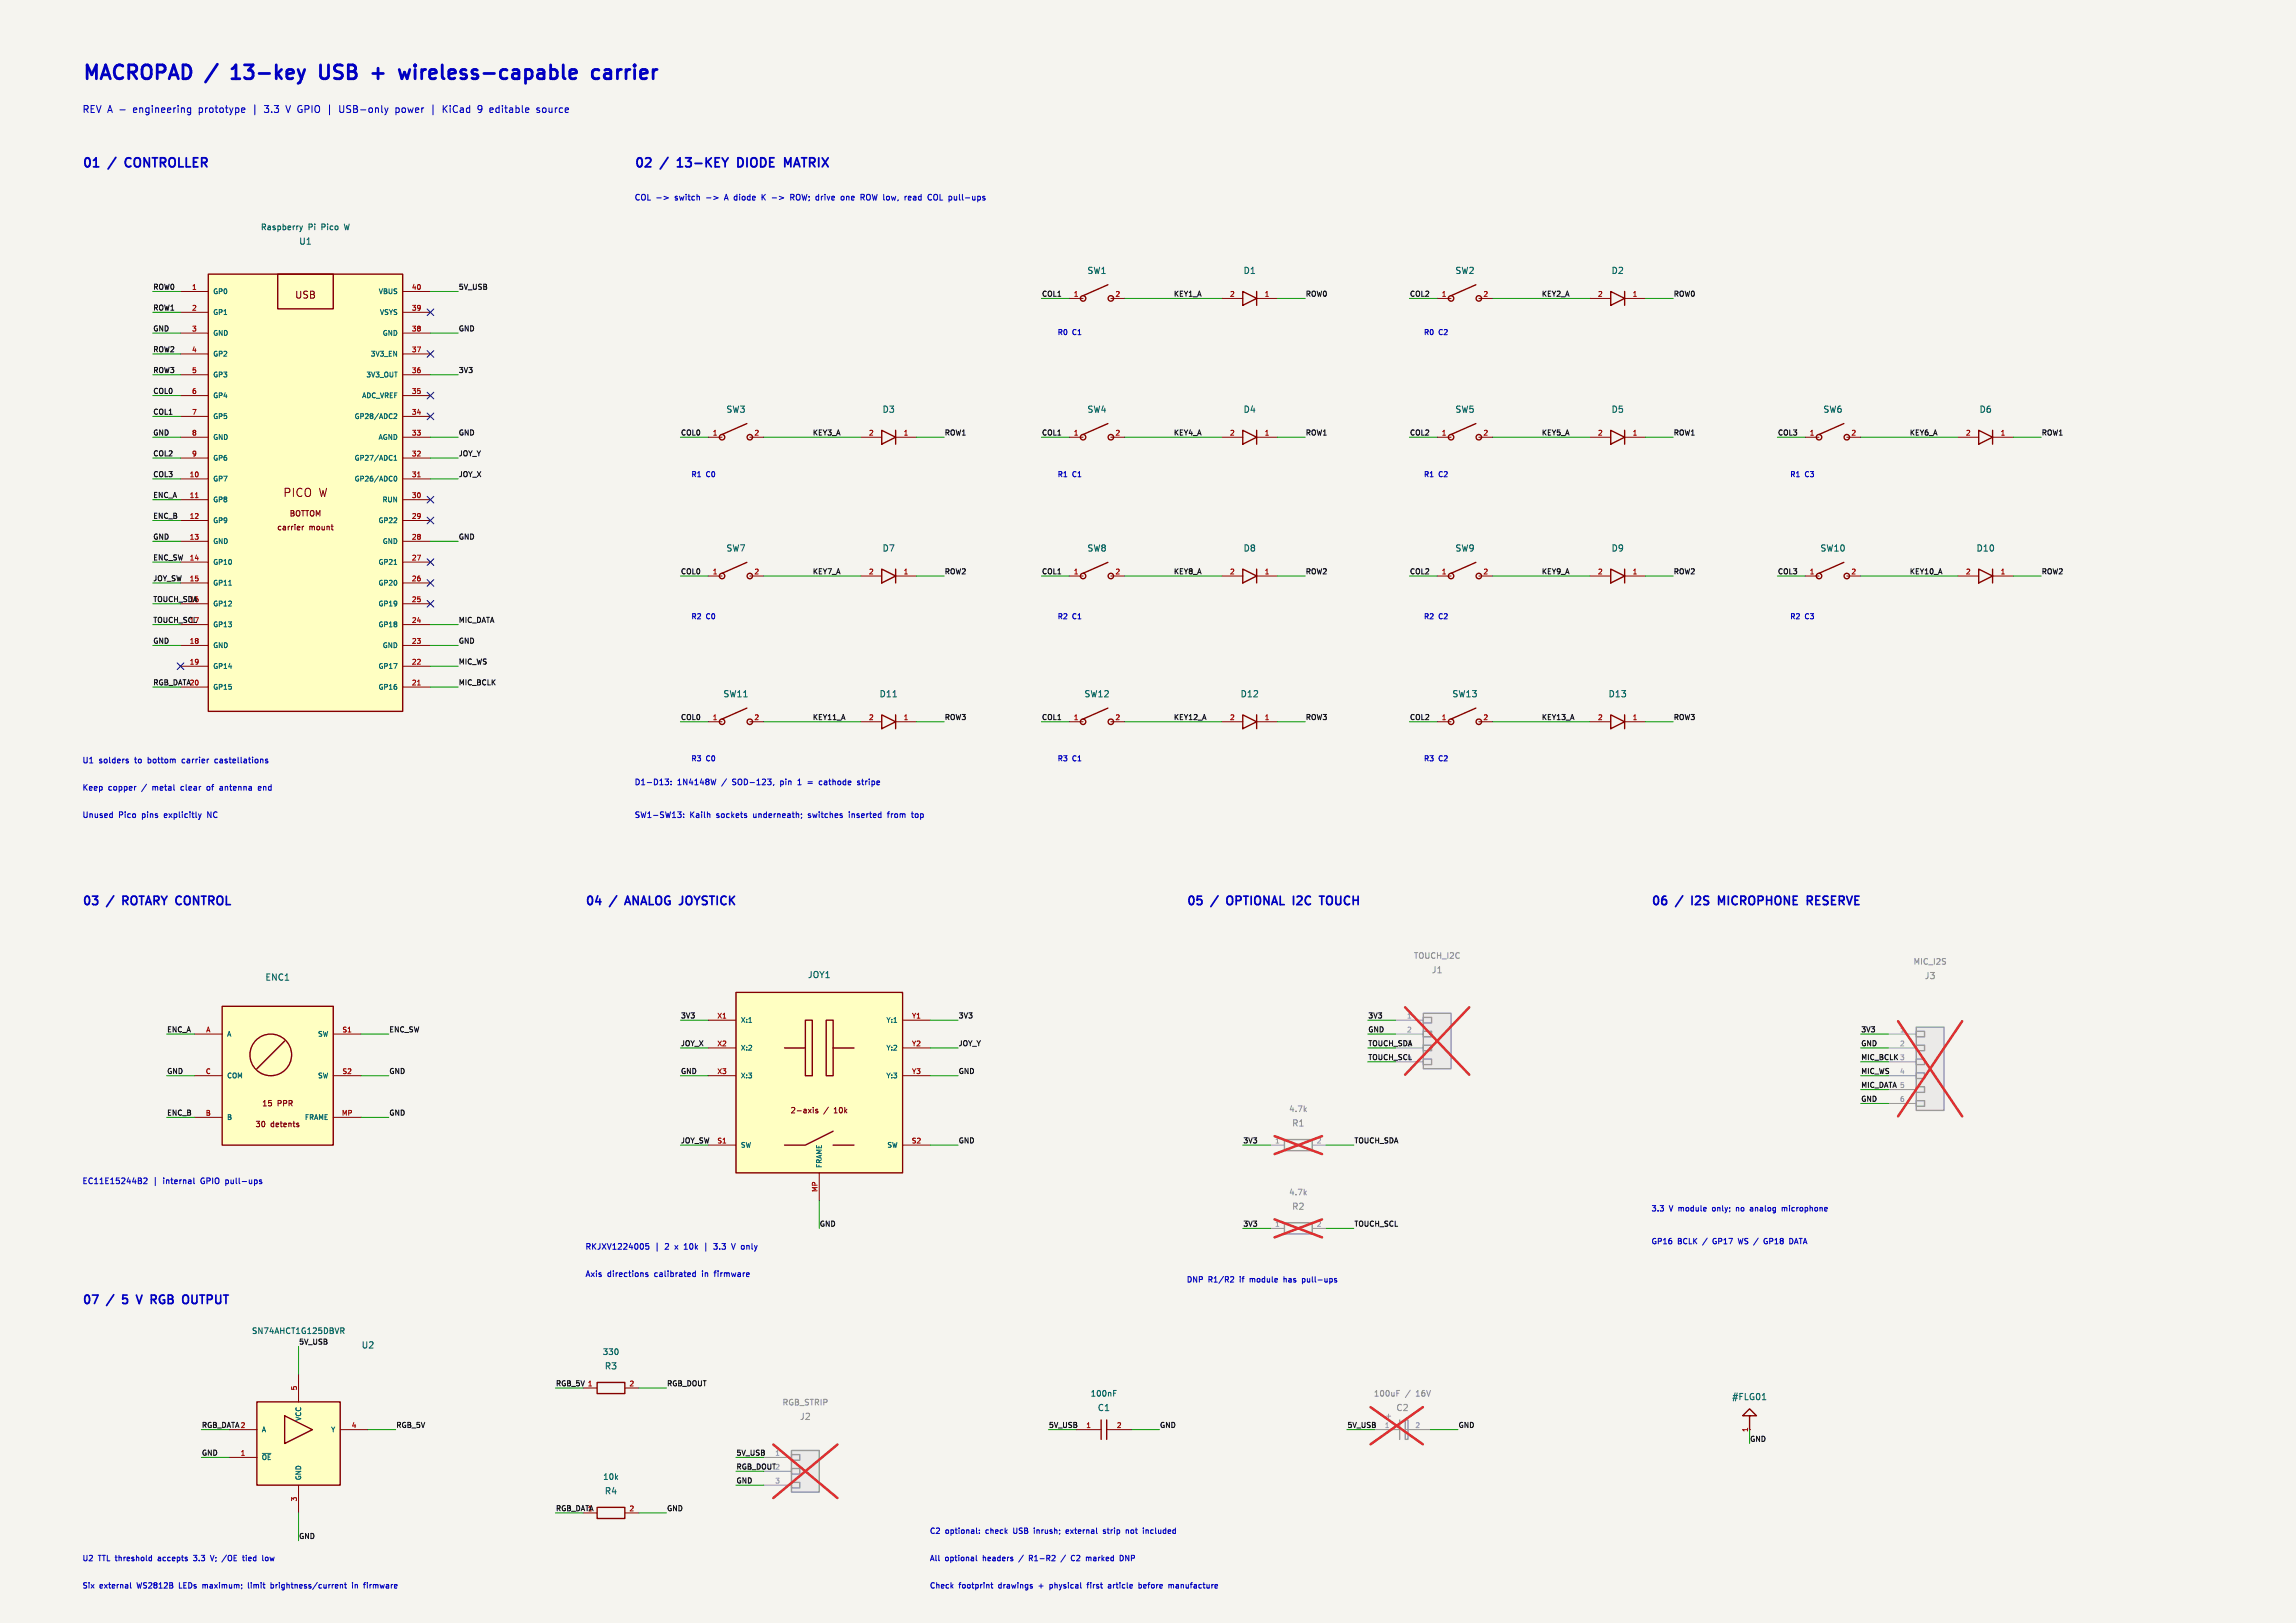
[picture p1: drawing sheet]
<svg xmlns="http://www.w3.org/2000/svg" width="420mm" height="297mm" viewBox="0 0 420 297" stroke-linecap="round" stroke-linejoin="round" font-family="sans-serif">
<defs><g id="words">
<g font-size="3.5" fill="#0000c2">
<text x="15" y="14.8">MACROPAD /</text>
<text x="43.6" y="14.8">13-key</text>
<text x="60.7" y="14.8">USB</text>
<text x="71.3" y="14.8">+</text>
<text x="77.4" y="14.8">wireless-capable</text>
<text x="113.6" y="14.8">carrier</text>
</g>
<g font-size="2.3" fill="#0000c2">
<text x="15" y="30.7">01</text>
<text x="20.1" y="30.7">/</text>
<text x="23.7" y="30.7">CONTROLLER</text>
<text x="116" y="30.7">02</text>
<text x="121.1" y="30.7">/</text>
<text x="124.7" y="30.7">13-KEY</text>
<text x="136.4" y="30.7">DIODE</text>
<text x="145.6" y="30.7">MATRIX</text>
</g>
<g font-size="2.2" fill="#0000c2">
<text x="15" y="165.8">03</text>
<text x="19.8" y="165.8">/</text>
<text x="23.2" y="165.8">ROTARY CONTROL</text>
<text x="107" y="165.8">04</text>
<text x="111.8" y="165.8">/</text>
<text x="115.2" y="165.8">ANALOG JOYSTICK</text>
<text x="217" y="165.8">05</text>
<text x="221.8" y="165.8">/</text>
<text x="225.2" y="165.8">OPTIONAL</text>
<text x="237.9" y="165.8">I2C</text>
<text x="243.5" y="165.8">TOUCH</text>
<text x="302" y="165.8">06</text>
<text x="306.8" y="165.8">/</text>
<text x="310.2" y="165.8">I2S</text>
<text x="315.7" y="165.8">MICROPHONE</text>
<text x="332.5" y="165.8">RESERVE</text>
<text x="15" y="238.7">07</text>
<text x="19.8" y="238.7">/</text>
<text x="23.2" y="238.7">5</text>
<text x="26.5" y="238.7">V</text>
<text x="29.6" y="238.7">RGB</text>
<text x="36" y="238.7">OUTPUT</text>
</g>
<g font-size="2.1" fill="#840000">
<text x="51.7" y="91.1">PICO</text>
<text x="58.3" y="91.1">W</text>
</g>
<g font-size="1.8" fill="#0000c2">
<text x="15" y="20.8">REV A -</text>
<text x="24.7" y="20.8">engineering</text>
<text x="36.9" y="20.8">prototype</text>
<text x="49.3" y="20.8">3.3</text>
<text x="53.5" y="20.8">V GPIO |</text>
<text x="63.8" y="20.8">USB-only</text>
<text x="74.3" y="20.8">power</text>
<text x="80.9" y="20.8">|</text>
<text x="83.3" y="20.8">KiCad</text>
<text x="89.9" y="20.8">9</text>
<text x="92.3" y="20.8">editable</text>
<text x="101.1" y="20.8">source</text>
</g>
<text font-size="1.8" fill="#840000" x="53.9" y="54.8">USB</text>
<g font-size="1.6" fill="#006464">
<text x="54.6" y="45">U1</text>
<text x="198.8" y="50.3">SW1</text>
<text x="227.4" y="50.3">D1</text>
<text x="266.1" y="50.3">SW2</text>
<text x="294.7" y="50.3">D2</text>
<text x="132.8" y="75.7">SW3</text>
<text x="161.3" y="75.7">D3</text>
<text x="198.8" y="75.7">SW4</text>
<text x="227.4" y="75.7">D4</text>
<text x="266.1" y="75.7">SW5</text>
<text x="294.7" y="75.7">D5</text>
<text x="333.4" y="75.7">SW6</text>
<text x="362" y="75.7">D6</text>
<text x="132.8" y="101.1">SW7</text>
<text x="161.3" y="101.1">D7</text>
<text x="198.8" y="101.1">SW8</text>
<text x="227.4" y="101.1">D8</text>
<text x="266.1" y="101.1">SW9</text>
<text x="294.7" y="101.1">D9</text>
<text x="332.9" y="101.1">SW10</text>
<text x="361.4" y="101.1">D10</text>
<text x="132.2" y="127.8">SW11</text>
<text x="160.8" y="127.8">D11</text>
<text x="198.2" y="127.8">SW12</text>
<text x="226.8" y="127.8">D12</text>
<text x="265.6" y="127.8">SW13</text>
<text x="294.1" y="127.8">D13</text>
<text x="48.4" y="179.7">ENC1</text>
<text x="147.7" y="179.2">JOY1</text>
<text x="66" y="247">U2</text>
<text x="110.5" y="250.8">R3</text>
<text x="316.7" y="256.4">#FLG01</text>
<text x="200.7" y="258.4">C1</text>
<text x="110.5" y="273.7">R4</text>
</g>
<g font-size="1.6" fill="#939391">
<text x="261.8" y="178.3">J1</text>
<text x="352" y="179.4">J3</text>
<text x="236.3" y="206.4">R1</text>
<text x="236.3" y="221.6">R2</text>
<text x="146.2" y="260">J2</text>
<text x="255.3" y="258.4">C2</text>
</g>
<g font-size="1.5" fill="#0000c2">
<text x="116" y="36.8">COL</text>
<text x="123.7" y="36.8">switch</text>
<text x="129.6" y="36.8">-&gt;</text>
<text x="133.3" y="36.8">A diode</text>
<text x="142.6" y="36.8">-&gt;</text>
<text x="146.3" y="36.8">ROW; drive</text>
<text x="156" y="36.8">one</text>
<text x="159.9" y="36.8">ROW low,</text>
<text x="168.4" y="36.8">read</text>
<text x="172.9" y="36.8">COL</text>
<text x="177" y="36.8">pull-ups</text>
<text x="15" y="139.7">U1</text>
<text x="18.1" y="139.7">solders</text>
<text x="24.9" y="139.7">to</text>
<text x="27.5" y="139.7">bottom</text>
<text x="34" y="139.7">carrier</text>
<text x="40.2" y="139.7">castellations</text>
<text x="116" y="143.8">D1-D13:</text>
<text x="123.9" y="143.8">1N4148W</text>
<text x="132.3" y="143.8">/</text>
<text x="134.4" y="143.8">SOD-123,</text>
<text x="143.4" y="143.8">pin</text>
<text x="148.9" y="143.8">=</text>
<text x="151.3" y="143.8">cathode</text>
<text x="158.5" y="143.8">stripe</text>
<text x="15" y="149.8">Unused</text>
<text x="15" y="144.7">Keep</text>
<text x="19.8" y="144.7">copper</text>
<text x="21.7" y="149.8">Pico</text>
<text x="26.2" y="149.8">pins</text>
<text x="26.2" y="144.7">/</text>
<text x="28.3" y="144.7">metal</text>
<text x="30.5" y="149.8">explicitly</text>
<text x="33.8" y="144.7">clear</text>
<text x="38.6" y="149.8">NC</text>
<text x="38.8" y="144.7">of</text>
<text x="41.4" y="144.7">antenna</text>
<text x="48.7" y="144.7">end</text>
<text x="116" y="149.8">SW1-SW13:</text>
<text x="126.2" y="149.8">Kailh</text>
<text x="131.3" y="149.8">sockets</text>
<text x="138.2" y="149.8">underneath;</text>
<text x="148.5" y="149.8">switches</text>
<text x="156.2" y="149.8">inserted</text>
<text x="163.6" y="149.8">from</text>
<text x="168.2" y="149.8">top</text>
<text x="15" y="216.8">EC11E15244B2</text>
<text x="28" y="216.8">|</text>
<text x="30.1" y="216.8">internal</text>
<text x="37.2" y="216.8">GPIO</text>
<text x="41.9" y="216.8">pull-ups</text>
<text x="107" y="233.7">Axis</text>
<text x="107" y="228.7">RKJXV1224005</text>
<text x="111.1" y="233.7">directions</text>
<text x="119.8" y="228.7">|</text>
<text x="119.9" y="233.7">calibrated</text>
<text x="121.9" y="228.7">2</text>
<text x="123.9" y="228.7">x</text>
<text x="125.8" y="228.7">10k</text>
<text x="128.9" y="233.7">in</text>
<text x="131.4" y="233.7">firmware</text>
<text x="131.8" y="228.7">3.3</text>
<text x="135.3" y="228.7">V only</text>
</g>
<g font-size="1.5" fill="#006464">
<text x="47.6" y="42.3">Raspberry</text>
<text x="56.4" y="42.3">Pi</text>
<text x="59" y="42.3">Pico</text>
<text x="63.4" y="42.3">W</text>
<text x="46" y="244.3">SN74AHCT1G125DBVR</text>
<text x="110.1" y="248.2">330</text>
<text x="199.4" y="255.8">100nF</text>
<text x="110.2" y="271">10k</text>
</g>
<g font-size="1.5" fill="#939391">
<text x="258.5" y="175.7">TOUCH_I2C</text>
<text x="349.9" y="176.7">MIC_I2S</text>
<text x="235.7" y="203.7">4.7k</text>
<text x="235.7" y="218.9">4.7k</text>
<text x="143" y="257.4">RGB_STRIP</text>
<text x="251.2" y="255.8">100uF</text>
<text x="257.1" y="255.8">/</text>
<text x="259.2" y="255.8">16V</text>
</g>
<g font-size="1.4" fill="#840000">
<text x="52.9" y="94.7">BOTTOM</text>
<text x="50.6" y="97.2">carrier</text>
<text x="56.6" y="97.2">mount</text>
<text x="47.8" y="202.7">15</text>
<text x="50.8" y="202.7">PPR</text>
<text x="144.5" y="203.9">2-axis</text>
<text x="150.7" y="203.9">/</text>
<text x="152.8" y="203.9">10k</text>
<text x="46.6" y="206.5">30</text>
<text x="49.5" y="206.5">detents</text>
</g>
<g font-size="1.4" fill="#0000c2">
<text x="302" y="221.8">3.3</text>
<text x="305.4" y="221.8">V module</text>
<text x="313.7" y="221.8">only;</text>
<text x="318.3" y="221.8">no</text>
<text x="321.1" y="221.8">analog</text>
<text x="327.2" y="221.8">microphone</text>
<text x="302" y="227.7">GP16</text>
<text x="306.9" y="227.7">BCLK</text>
<text x="311.8" y="227.7">/</text>
<text x="313.8" y="227.7">GP17</text>
<text x="318.7" y="227.7">WS /</text>
<text x="323.9" y="227.7">GP18</text>
<text x="328.8" y="227.7">DATA</text>
<text x="217" y="234.8">DNP</text>
<text x="221.1" y="234.8">R1/R2</text>
<text x="227" y="234.8">if</text>
<text x="229.1" y="234.8">module</text>
<text x="235.6" y="234.8">has</text>
<text x="239.2" y="234.8">pull-ups</text>
<text x="170" y="280.7">C2</text>
<text x="173" y="280.7">optional:</text>
<text x="180.6" y="280.7">check</text>
<text x="185.9" y="280.7">USB</text>
<text x="189.9" y="280.7">inrush;</text>
<text x="196" y="280.7">external</text>
<text x="203.1" y="280.7">strip</text>
<text x="207.5" y="280.7">not</text>
<text x="210.9" y="280.7">included</text>
<text x="15" y="285.7">U2</text>
<text x="18" y="285.7">TTL threshold</text>
<text x="29.4" y="285.7">accepts</text>
<text x="36.2" y="285.7">3.3</text>
<text x="39.6" y="285.7">V;</text>
<text x="41.9" y="285.7">/OE</text>
<text x="45.9" y="285.7">tied</text>
<text x="49.8" y="285.7">low</text>
<text x="170" y="285.7">All</text>
<text x="172.9" y="285.7">optional</text>
<text x="180" y="285.7">headers</text>
<text x="189" y="285.7">R1-R2</text>
<text x="195.1" y="285.7">/</text>
<text x="197.2" y="285.7">C2</text>
<text x="200.2" y="285.7">marked</text>
<text x="206.6" y="285.7">DNP</text>
<text x="15" y="290.7">Six</text>
<text x="18.3" y="290.7">external</text>
<text x="25.3" y="290.7">WS2812B</text>
<text x="33.2" y="290.7">LEDs</text>
<text x="37.8" y="290.7">maximum;</text>
<text x="46.4" y="290.7">limit</text>
<text x="50.8" y="290.7">brightness/current</text>
<text x="65.9" y="290.7">in</text>
<text x="68.3" y="290.7">firmware</text>
<text x="170" y="290.7">Check</text>
<text x="175.4" y="290.7">footprint</text>
<text x="182.9" y="290.7">drawings</text>
<text x="190.5" y="290.7">+</text>
<text x="192.7" y="290.7">physical</text>
<text x="199.9" y="290.7">first</text>
<text x="204" y="290.7">article</text>
<text x="209.8" y="290.7">before</text>
<text x="215.5" y="290.7">manufacture</text>
</g>
<text font-size="1.4" fill="#9c9b98" x="253.3" y="259.8">+</text>
<g font-size="1.3" fill="#0f0f0f">
<text x="27.9" y="53.1">ROW0</text>
<text x="83.8" y="53.1">5V_USB</text>
<text x="27.9" y="56.9">ROW1</text>
<text x="190.5" y="54.3">COL1</text>
<text x="214.6" y="54.3">KEY1_A</text>
<text x="238.8" y="54.3">ROW0</text>
<text x="257.8" y="54.3">COL2</text>
<text x="281.9" y="54.3">KEY2_A</text>
<text x="306.1" y="54.3">ROW0</text>
<text x="27.9" y="64.5">ROW2</text>
<text x="27.9" y="60.7">GND</text>
<text x="83.8" y="60.7">GND</text>
<text x="27.9" y="68.3">ROW3</text>
<text x="83.8" y="68.3">3V3</text>
<text x="27.9" y="72.1">COL0</text>
<text x="27.9" y="75.9">COL1</text>
<text x="27.9" y="79.7">GND</text>
<text x="27.9" y="83.6">COL2</text>
<text x="83.8" y="79.7">GND</text>
<text x="83.8" y="83.6">JOY_Y</text>
<text x="124.5" y="79.7">COL0</text>
<text x="148.6" y="79.7">KEY3_A</text>
<text x="172.7" y="79.7">ROW1</text>
<text x="190.5" y="79.7">COL1</text>
<text x="214.6" y="79.7">KEY4_A</text>
<text x="238.8" y="79.7">ROW1</text>
<text x="257.8" y="79.7">COL2</text>
<text x="281.9" y="79.7">KEY5_A</text>
<text x="306.1" y="79.7">ROW1</text>
<text x="325.1" y="79.7">COL3</text>
<text x="349.2" y="79.7">KEY6_A</text>
<text x="373.4" y="79.7">ROW1</text>
<text x="27.9" y="87.4">COL3</text>
<text x="83.8" y="87.4">JOY_X</text>
<text x="27.9" y="91.2">ENC_A</text>
<text x="27.9" y="95">ENC_B</text>
<text x="27.9" y="98.8">GND</text>
<text x="83.8" y="98.8">GND</text>
<text x="27.9" y="102.6">ENC_SW</text>
<text x="27.9" y="106.4">JOY_SW</text>
<text x="124.5" y="105.1">COL0</text>
<text x="148.6" y="105.1">KEY7_A</text>
<text x="172.7" y="105.1">ROW2</text>
<text x="190.5" y="105.1">COL1</text>
<text x="214.6" y="105.1">KEY8_A</text>
<text x="238.8" y="105.1">ROW2</text>
<text x="257.8" y="105.1">COL2</text>
<text x="281.9" y="105.1">KEY9_A</text>
<text x="306.1" y="105.1">ROW2</text>
<text x="325.1" y="105.1">COL3</text>
<text x="349.2" y="105.1">KEY10_A</text>
<text x="373.4" y="105.1">ROW2</text>
<text x="27.9" y="110.2">TOUCH_SDA</text>
<text x="34.6" y="110.2">16</text>
<text x="27.9" y="114">TOUCH_SCL</text>
<text x="27.9" y="117.8">GND</text>
<text x="34.6" y="114">17</text>
<text x="83.8" y="117.8">GND</text>
<text x="83.8" y="114">MIC_DATA</text>
<text x="27.9" y="125.5">RGB_DATA20</text>
<text x="83.8" y="125.5">MIC_BCLK</text>
<text x="83.8" y="121.7">MIC_WS</text>
<text x="124.5" y="131.8">COL0</text>
<text x="148.6" y="131.8">KEY11_A</text>
<text x="172.7" y="131.8">ROW3</text>
<text x="190.5" y="131.8">COL1</text>
<text x="214.6" y="131.8">KEY12_A</text>
<text x="238.8" y="131.8">ROW3</text>
<text x="257.8" y="131.8">COL2</text>
<text x="281.9" y="131.8">KEY13_A</text>
<text x="306.1" y="131.8">ROW3</text>
<text x="30.5" y="189">ENC_A</text>
<text x="71.1" y="189">ENC_SW</text>
<text x="124.5" y="191.5">JOY_X</text>
<text x="124.5" y="186.4">3V3</text>
<text x="175.3" y="186.4">3V3</text>
<text x="175.3" y="191.5">JOY_Y</text>
<text x="250.2" y="189">GND</text>
<text x="250.2" y="191.5">TOUCH_SDA</text>
<text x="250.2" y="186.4">3V3</text>
<text x="257.2" y="191.5">3</text>
<text x="340.4" y="191.5">GND</text>
<text x="340.4" y="189">3V3</text>
<text x="30.5" y="196.6">GND</text>
<text x="71.1" y="196.6">GND</text>
<text x="124.5" y="196.6">GND</text>
<text x="175.3" y="196.6">GND</text>
<text x="250.2" y="194">TOUCH_SCL</text>
<text x="257.2" y="194.1">4</text>
<text x="340.4" y="196.6">MIC_WS</text>
<text x="340.4" y="194">MIC_BCLK 3</text>
<text x="340.4" y="201.7">GND</text>
<text x="340.4" y="199.1">MIC_DATA 5</text>
<text x="30.5" y="204.2">ENC_B</text>
<text x="71.1" y="204.2">GND</text>
<text x="124.5" y="209.3">JOY_SW</text>
<text x="175.3" y="209.3">GND</text>
<text x="227.3" y="209.3">3V3</text>
<text x="247.6" y="209.3">TOUCH_SDA</text>
<text x="149.9" y="224.5">GND</text>
<text x="227.3" y="224.5">3V3</text>
<text x="247.6" y="224.5">TOUCH_SCL</text>
<text x="54.6" y="246.1">5V_USB</text>
<text x="101.6" y="253.7">RGB_5V 1</text>
<text x="121.9" y="253.7">RGB_DOUT</text>
<text x="36.8" y="261.4">RGB_DATA2</text>
<text x="72.4" y="261.4">RGB_5V</text>
<text x="191.8" y="261.4">5V_USB</text>
<text x="212.1" y="261.4">GND</text>
<text x="246.4" y="261.4">5V_USB</text>
<text x="266.7" y="261.4">GND</text>
<text x="320" y="263.9">GND</text>
<text x="36.8" y="266.4">GND</text>
<text x="134.6" y="266.4">5V_USB</text>
<text x="134.6" y="269">RGB_DOUT2</text>
<text x="134.6" y="271.5">GND</text>
<text x="54.6" y="281.7">GND</text>
<text x="101.6" y="276.6">RGB_DATA</text>
<text x="107.4" y="276.6">1</text>
<text x="121.9" y="276.6">GND</text>
</g>
<g font-size="1.3" fill="#a90000">
<text x="35" y="53.1">1</text>
<text x="75.2" y="53.1">40</text>
<text x="35" y="56.9">2</text>
<text x="75.2" y="56.9">39</text>
<text x="196.3" y="54.4">1</text>
<text x="203.9" y="54.4">2</text>
<text x="224.9" y="54.4">2</text>
<text x="231.2" y="54.4">1</text>
<text x="263.6" y="54.4">1</text>
<text x="271.2" y="54.4">2</text>
<text x="292.2" y="54.4">2</text>
<text x="298.5" y="54.4">1</text>
<text x="35" y="60.7">3</text>
<text x="35" y="64.5">4</text>
<text x="75.2" y="60.7">38</text>
<text x="75.2" y="64.5">37</text>
<text x="35" y="68.3">5</text>
<text x="75.2" y="68.3">36</text>
<text x="35" y="72.1">6</text>
<text x="35" y="75.9">7</text>
<text x="75.2" y="72.1">35</text>
<text x="75.2" y="75.9">34</text>
<text x="35" y="79.8">8</text>
<text x="35" y="83.6">9</text>
<text x="75.2" y="79.8">33</text>
<text x="75.2" y="83.6">32</text>
<text x="130.2" y="79.8">1</text>
<text x="137.9" y="79.8">2</text>
<text x="158.8" y="79.8">2</text>
<text x="165.2" y="79.8">1</text>
<text x="196.3" y="79.8">1</text>
<text x="203.9" y="79.8">2</text>
<text x="224.9" y="79.8">2</text>
<text x="231.2" y="79.8">1</text>
<text x="263.6" y="79.8">1</text>
<text x="271.2" y="79.8">2</text>
<text x="292.2" y="79.8">2</text>
<text x="298.5" y="79.8">1</text>
<text x="330.9" y="79.8">1</text>
<text x="338.5" y="79.8">2</text>
<text x="359.5" y="79.8">2</text>
<text x="365.8" y="79.8">1</text>
<text x="34.6" y="87.4">10</text>
<text x="75.2" y="87.4">31</text>
<text x="34.6" y="91.2">11</text>
<text x="34.6" y="95">12</text>
<text x="75.2" y="91.2">30</text>
<text x="75.2" y="95">29</text>
<text x="34.6" y="98.8">13</text>
<text x="75.2" y="98.8">28</text>
<text x="34.6" y="102.6">14</text>
<text x="34.6" y="106.4">15</text>
<text x="75.2" y="102.6">27</text>
<text x="75.2" y="106.4">26</text>
<text x="130.2" y="105.2">1</text>
<text x="137.9" y="105.2">2</text>
<text x="158.8" y="105.2">2</text>
<text x="165.2" y="105.2">1</text>
<text x="196.3" y="105.2">1</text>
<text x="203.9" y="105.2">2</text>
<text x="224.9" y="105.2">2</text>
<text x="231.2" y="105.2">1</text>
<text x="263.6" y="105.2">1</text>
<text x="271.2" y="105.2">2</text>
<text x="292.2" y="105.2">2</text>
<text x="298.5" y="105.2">1</text>
<text x="330.9" y="105.2">1</text>
<text x="338.5" y="105.2">2</text>
<text x="359.5" y="105.2">2</text>
<text x="365.8" y="105.2">1</text>
<text x="75.2" y="110.2">25</text>
<text x="34.6" y="117.9">18</text>
<text x="75.2" y="114">24</text>
<text x="75.2" y="117.9">23</text>
<text x="34.6" y="121.7">19</text>
<text x="75.2" y="121.7">22</text>
<text x="75.2" y="125.5">21</text>
<text x="130.2" y="131.8">1</text>
<text x="137.9" y="131.8">2</text>
<text x="158.8" y="131.8">2</text>
<text x="165.2" y="131.8">1</text>
<text x="196.3" y="131.8">1</text>
<text x="203.9" y="131.8">2</text>
<text x="224.9" y="131.8">2</text>
<text x="231.2" y="131.8">1</text>
<text x="263.6" y="131.8">1</text>
<text x="271.2" y="131.8">2</text>
<text x="292.2" y="131.8">2</text>
<text x="298.5" y="131.8">1</text>
<text x="37.6" y="189">A</text>
<text x="62.5" y="189">S1</text>
<text x="131.1" y="186.4">X1</text>
<text x="131.1" y="191.5">X2</text>
<text x="166.7" y="186.4">Y1</text>
<text x="166.7" y="191.5">Y2</text>
<text x="37.5" y="196.6">C</text>
<text x="62.5" y="196.6">S2</text>
<text x="131.1" y="196.6">X3</text>
<text x="166.7" y="196.6">Y3</text>
<text x="37.5" y="204.2">B</text>
<text x="62.4" y="204.2">MP</text>
<text x="131.1" y="209.3">S1</text>
<text x="166.6" y="209.3">S2</text>
<text x="149.6" y="218.3" transform="rotate(-90 149.6 218.3)">MP</text>
<text x="54.4" y="254.6" transform="rotate(-90 54.4 254.6)">5</text>
<text x="115" y="253.7">2</text>
<text x="64.2" y="261.4">4</text>
<text x="198.6" y="261.4">1</text>
<text x="204.2" y="261.4">2</text>
<text x="319.8" y="262.2" transform="rotate(-90 319.8 262.2)">1</text>
<text x="43.9" y="266.4">1</text>
<text x="54.4" y="274.9" transform="rotate(-90 54.4 274.9)">3</text>
<text x="115" y="276.6">2</text>
</g>
<g font-size="1.3" fill="#006464">
<text x="38.9" y="54">GP0</text>
<text x="38.9" y="57.8">GP1</text>
<text x="69.1" y="54">VBUS</text>
<text x="69.3" y="57.8">VSYS</text>
<text x="38.9" y="61.6">GND</text>
<text x="38.9" y="65.4">GP2</text>
<text x="67.7" y="65.4">3V3_EN</text>
<text x="69.8" y="61.6">GND</text>
<text x="38.9" y="69.3">GP3</text>
<text x="66.8" y="69.3">3V3_OUT</text>
<text x="38.9" y="73.1">GP4</text>
<text x="38.9" y="76.9">GP5</text>
<text x="64.7" y="76.9">GP28/ADC2</text>
<text x="66.1" y="73.1">ADC_VREF</text>
<text x="38.9" y="80.7">GND</text>
<text x="69.1" y="80.7">AGND</text>
<text x="38.9" y="84.5">GP6</text>
<text x="38.9" y="88.3">GP7</text>
<text x="64.7" y="84.5">GP27/ADC1</text>
<text x="64.7" y="88.3">GP26/ADC0</text>
<text x="38.9" y="92.1">GP8</text>
<text x="38.9" y="95.9">GP9</text>
<text x="69.1" y="95.9">GP22</text>
<text x="69.8" y="92.1">RUN</text>
<text x="38.9" y="99.7">GND</text>
<text x="69.8" y="99.7">GND</text>
<text x="38.9" y="103.5">GP10</text>
<text x="38.9" y="107.4">GP11</text>
<text x="69.1" y="103.5">GP21</text>
<text x="69.1" y="107.4">GP20</text>
<text x="38.9" y="111.2">GP12</text>
<text x="69.1" y="111.2">GP19</text>
<text x="38.9" y="115">GP13</text>
<text x="38.9" y="118.8">GND</text>
<text x="69.1" y="115">GP18</text>
<text x="69.8" y="118.8">GND</text>
<text x="38.9" y="122.6">GP14</text>
<text x="69.1" y="122.6">GP17</text>
<text x="38.9" y="126.4">GP15</text>
<text x="69.1" y="126.4">GP16</text>
<text x="41.4" y="189.9">A</text>
<text x="58" y="189.9">SW</text>
<text x="135.4" y="187.4">X:1</text>
<text x="162" y="187.4">Y:1</text>
<text x="41.4" y="197.5">COM</text>
<text x="58" y="197.5">SW</text>
<text x="135.4" y="192.4">X:2</text>
<text x="135.4" y="197.5">X:3</text>
<text x="162" y="192.4">Y:2</text>
<text x="162" y="197.5">Y:3</text>
<text x="41.4" y="205.1">B</text>
<text x="55.6" y="205.1">FRAME</text>
<text x="135.4" y="210.2">SW</text>
<text x="150.5" y="213.8" transform="rotate(-90 150.5 213.8)">FRAME</text>
<text x="162.1" y="210.2">SW</text>
<text x="47.8" y="262.3">A</text>
<text x="55.3" y="260.2" transform="rotate(-90 55.3 260.2)">VCC</text>
<text x="60.4" y="262.3">Y</text>
<text x="47.8" y="267.4">~{OE}</text>
<text x="55.3" y="271" transform="rotate(-90 55.3 271)">GND</text>
</g>
<g font-size="1.3" fill="#0000c2">
<text x="193.4" y="61.4">R0</text>
<text x="196.2" y="61.4">C1</text>
<text x="260.4" y="61.4">R0</text>
<text x="263.2" y="61.4">C2</text>
<text x="126.4" y="87.4">R1</text>
<text x="129.2" y="87.4">C0</text>
<text x="193.4" y="87.4">R1</text>
<text x="196.2" y="87.4">C1</text>
<text x="260.4" y="87.4">R1</text>
<text x="263.2" y="87.4">C2</text>
<text x="327.4" y="87.4">R1</text>
<text x="330.2" y="87.4">C3</text>
<text x="126.4" y="113.4">R2</text>
<text x="129.2" y="113.4">C0</text>
<text x="193.4" y="113.4">R2</text>
<text x="196.2" y="113.4">C1</text>
<text x="260.4" y="113.4">R2</text>
<text x="263.2" y="113.4">C2</text>
<text x="327.4" y="113.4">R2</text>
<text x="330.2" y="113.4">C3</text>
<text x="126.4" y="139.4">R3</text>
<text x="129.2" y="139.4">C0</text>
<text x="193.4" y="139.4">R3</text>
<text x="196.2" y="139.4">C1</text>
<text x="260.4" y="139.4">R3</text>
<text x="263.2" y="139.4">C2</text>
</g>
<g font-size="1.3" fill="#a5a4a2">
<text x="257.2" y="186.4">1</text>
<text x="257.2" y="189">2</text>
<text x="347.4" y="189">1</text>
<text x="347.4" y="191.5">2</text>
<text x="347.4" y="196.6">4</text>
<text x="347.4" y="201.7">6</text>
<text x="233.1" y="209.3">1</text>
<text x="240.7" y="209.3">2</text>
<text x="233.1" y="224.5">1</text>
<text x="240.7" y="224.5">2</text>
<text x="253.2" y="261.4">1</text>
<text x="258.8" y="261.4">2</text>
<text x="141.7" y="266.4">1</text>
<text x="141.7" y="271.5">3</text>
</g>
</g></defs>
<path d="M0 0h420v297h-420z" fill="#f5f4ef" stroke="#f5f4ef" stroke-width=".18"/>
<g fill="none" stroke="#840000" stroke-width=".25">
<path d="M202.7 77.5l-4.6 2M337.3 77.5l-4.6 2M202.7 102.9l-4.6 2M227.3 104.1l2.6 1.3-2.6 1.3zM229.9 104.1v2.6M270 102.9l-4.6 2M294.6 104.1l2.6 1.3-2.6 1.3zM297.2 104.1v2.6M337.3 102.9l-4.6 2M202.7 129.6l-4.6 2M227.3 130.8l2.6 1.3-2.6 1.3zM229.9 130.8v2.6"/>
<circle cx="198.1" cy="80" r=".5"/>
<circle cx="203.2" cy="80" r=".5"/>
<circle cx="332.7" cy="80" r=".5"/>
<circle cx="337.8" cy="80" r=".5"/>
<circle cx="198.1" cy="105.4" r=".5"/>
<circle cx="203.2" cy="105.4" r=".5"/>
<circle cx="265.4" cy="105.4" r=".5"/>
<circle cx="270.5" cy="105.4" r=".5"/>
<circle cx="332.7" cy="105.4" r=".5"/>
<circle cx="337.8" cy="105.4" r=".5"/>
<circle cx="198.1" cy="132.1" r=".5"/>
<circle cx="203.2" cy="132.1" r=".5"/>
</g>
<g fill="none" stroke="#840000" stroke-width=".18">
<path d="M195.6 80h2.5M203.2 80h2.5M330.2 80h2.5M337.8 80h2.6M195.6 105.4h2.5M203.2 105.4h2.5M223.5 105.4h3.8M229.9 105.4h3.8M262.9 105.4h2.5M270.5 105.4h2.5M290.8 105.4h3.8M297.2 105.4h3.8"/>
<path d="M330.2 105.4h2.5M337.8 105.4h2.6M195.6 132.1h2.5M203.2 132.1h2.5M223.5 132.1h3.8M229.9 132.1h3.8"/>
</g>
<g fill="#ffffc2">
<path d="M38.1 50.2h35.6v80h-35.6z"/>
<path d="M50.8 50.2h10.2v6.3h-10.2z"/>
</g>
<g fill="none" stroke="#840000" stroke-width=".25">
<path d="M38.1 50.2h35.6v80h-35.6zM50.8 50.2h10.2v6.3h-10.2zM202.7 52.1l-4.6 2M227.3 53.3l2.6 1.3-2.6 1.3zM229.9 53.3v2.6M270 52.1l-4.6 2M294.6 53.3l2.6 1.3-2.6 1.3zM297.2 53.3v2.6M227.3 78.7l2.6 1.3-2.6 1.3zM229.9 78.7v2.6M270 77.5l-4.6 2M294.6 78.7l2.6 1.3-2.6 1.3z"/>
<path d="M297.2 78.7v2.6M270 129.6l-4.6 2M294.6 130.8l2.6 1.3-2.6 1.3zM297.2 130.8v2.6M201.4 259.8v3.6M202.4 259.8v3.6"/>
<circle cx="198.1" cy="54.6" r=".5"/>
<circle cx="203.2" cy="54.6" r=".5"/>
<circle cx="265.4" cy="54.6" r=".5"/>
<circle cx="270.5" cy="54.6" r=".5"/>
<circle cx="265.4" cy="80" r=".5"/>
<circle cx="270.5" cy="80" r=".5"/>
<circle cx="265.4" cy="132.1" r=".5"/>
<circle cx="270.5" cy="132.1" r=".5"/>
</g>
<g fill="none" stroke="#840000" stroke-width=".18">
<path d="M33 53.3h5.1M33 57.2h5.1M73.7 53.3h5M73.7 57.2h5M195.6 54.6h2.5M203.2 54.6h2.5M223.5 54.6h3.8M229.9 54.6h3.8M262.9 54.6h2.5M270.5 54.6h2.5M290.8 54.6h3.8M297.2 54.6h3.8"/>
<path d="M33 61h5.1M33 64.8h5.1M33 68.6h5.1M33 72.4h5.1M33 76.2h5.1M73.7 61h5M73.7 64.8h5M73.7 68.6h5M73.7 72.4h5M73.7 76.2h5M33 80h5.1M33 83.8h5.1"/>
<path d="M33 87.6h5.1M33 91.4h5.1M33 95.3h5.1M33 99.1h5.1M55.3 96.3v.7M55.6 96.3l-.3 .2M60.6 96.3h.4M60.9 97h.1M73.7 80h5M73.7 83.8h5M73.7 87.6h5M73.7 91.4h5"/>
<path d="M73.7 95.3h5M73.7 99.1h5M223.5 80h3.8M229.9 80h3.8M262.9 80h2.5M270.5 80h2.5M290.8 80h3.8M297.2 80h3.8M33 102.9h5.1M33 106.7h5.1M33 110.5h5.1M33 114.3h5.1"/>
<path d="M33 118.1h5.1M73.7 102.9h5M73.7 106.7h5M73.7 110.5h5M73.7 114.3h5M73.7 118.1h5M33 121.9h5.1M33 125.7h5.1M73.7 121.9h5M73.7 125.7h5M262.9 132.1h2.5M270.5 132.1h2.5"/>
<path d="M290.8 132.1h3.8M297.2 132.1h3.8M196.8 261.6h4.6M202.4 261.6h4.6"/>
</g>
<path d="M35.7 91.1h.5M76.4 87.3h.5M76.4 125.4h.5" fill="none" stroke="#a90000" stroke-width=".18"/>
<path d="M54.8 41.3l.3 .7M55.1 42l-.3 .4M55.3 41.3l-.2 .7M72.1 75.8l.3-.1 .2 .3-.6 .6h.6M72.1 84.2h.5M72.1 83.6l.2-.3v.9M72.2 87.2l.1-.1a.44 .44 0 0 1 .3 .5 .44 .44 0 0 1-.4 .4l-.1-.3zM41.8 107.1h.5M72.1 103.3h.5M203.7 254.9h.4M203.7 254.4h.5" fill="none" stroke="#006464" stroke-width=".18"/>
<path d="M144.8 265.4h5.1v7.6h-5.1z" fill="#ebeae8"/>
<path d="M144.8 265.4h5.1v7.6h-5.1zM144.8 266.2h1.5v1h-1.5zM144.8 268.7h1.5v1h-1.5zM144.8 271.3h1.5v1h-1.5z" fill="none" stroke="#9c9b98" stroke-width=".25"/>
<path d="M139.7 266.7h5.1M139.7 269.2h5.1M139.7 271.8h5.1" fill="none" stroke="#9c9b98" stroke-width=".18"/>
<path d="M141.5 264.3l11.7 9.8M153.2 264.3l-11.7 9.8" fill="none" stroke="#e12e31" stroke-width=".46"/>
<g fill="none" stroke="#840000" stroke-width=".25">
<path d="M136.6 77.5l-4.5 2M161.3 78.7l2.5 1.3-2.5 1.3zM163.8 78.7v2.6M136.6 102.9l-4.5 2M161.3 104.1l2.5 1.3-2.5 1.3zM163.8 104.1v2.6M109.2 253h5.1v2h-5.1zM109.2 275.8h5.1v2.1h-5.1z"/>
<circle cx="132.1" cy="80" r=".5"/>
<circle cx="137.2" cy="80" r=".5"/>
<circle cx="132.1" cy="105.4" r=".5"/>
<circle cx="137.2" cy="105.4" r=".5"/>
</g>
<path d="M129.5 80h2.6M137.2 80h2.5M157.5 80h3.8M163.8 80h3.8M129.5 105.4h2.6M137.2 105.4h2.5M157.5 105.4h3.8M163.8 105.4h3.8M106.7 254h2.5M114.3 254h2.5M106.7 276.9h2.5M114.3 276.9h2.5" fill="none" stroke="#840000" stroke-width=".18"/>
<path d="M113 247v.7" fill="none" stroke="#006464" stroke-width=".18"/>
<path d="M47 256.5h15.2v15.3h-15.2z" fill="#ffffc2"/>
<path d="M47 256.5h15.2v15.3h-15.2zM52.1 259.1l5 2.5-5 2.6z" fill="none" stroke="#840000" stroke-width=".25"/>
<path d="M54.6 251.5v5M41.9 261.6h5.1M41.9 266.7h5.1M54.6 271.8v5.1M62.2 261.6h5.1" fill="none" stroke="#840000" stroke-width=".18"/>
<path d="M62.3 243h.4l.2 .2-.1 .3h-.5M62.6 243.5l.3 .5M48 266h1.6" fill="none" stroke="#006464" stroke-width=".18"/>
<path d="M40.6 184.2h20.4v25.4h-20.4z" fill="#ffffc2"/>
<g fill="none" stroke="#840000" stroke-width=".25">
<path d="M136.6 129.6l-4.5 2M161.3 130.8l2.5 1.3-2.5 1.3zM163.8 130.8v2.6M40.6 184.2h20.4v25.4h-20.4zM52.1 190.5l-5.1 5.1"/>
<circle cx="132.1" cy="132.1" r=".5"/>
<circle cx="137.2" cy="132.1" r=".5"/>
<circle cx="49.5" cy="193" r="3.8"/>
</g>
<path d="M129.5 132.1h2.6M137.2 132.1h2.5M157.5 132.1h3.8M163.8 132.1h3.8M35.6 189.2h5M35.6 196.9h5M61 189.2h5M61 196.9h5M35.6 204.5h5M54.4 205.9h.2l.1 .2-.4 .1M54.4 205.5l.2 .1M61 204.5h5" fill="none" stroke="#840000" stroke-width=".18"/>
<path d="M163.4 127.5h.6" fill="none" stroke="#006464" stroke-width=".18"/>
<path d="M134.6 181.6h30.5v33h-30.5z" fill="#ffffc2"/>
<path d="M134.6 181.6h30.5v33h-30.5zM143.5 191.8h3.8M147.3 186.7h1.3v10.2h-1.3zM151.1 186.7h1.3v10.2h-1.3zM152.4 191.8h3.8M152.4 207l-5.1 2.6h-3.8M152.4 209.6h3.8" fill="none" stroke="#840000" stroke-width=".25"/>
<path d="M129.5 186.7h5.1M129.5 191.8h5.1M129.5 196.9h5.1M165.1 186.7h5.1M165.1 191.8h5.1M165.1 196.9h5.1M129.5 209.6h5.1M148.8 202.7h.1M148.8 203v.7M149.6 203h-.3l-.1 .1v.2l.4 .1v.2h-.4M149.9 214.6v5.1M165.1 209.6h5.1" fill="none" stroke="#840000" stroke-width=".18"/>
<path d="M260.3 185.4h5.1v10.2h-5.1z" fill="#ebeae8"/>
<path d="M260.3 185.4h5.1v10.2h-5.1zM260.3 186.2h1.6v1h-1.6zM260.3 188.7h1.6v1h-1.6zM260.3 191.3h1.6v1h-1.6zM260.3 193.8h1.6v1h-1.6z" fill="none" stroke="#9c9b98" stroke-width=".25"/>
<path d="M255.3 186.7h5M255.3 189.2h5M255.3 191.8h5M255.3 194.3h5" fill="none" stroke="#9c9b98" stroke-width=".18"/>
<path d="M257 184.3l11.8 12.4M268.8 184.3l-11.8 12.4" fill="none" stroke="#e12e31" stroke-width=".46"/>
<path d="M350.5 188h5.1v15.2h-5.1z" fill="#ebeae8"/>
<path d="M350.5 188h5.1v15.2h-5.1zM350.5 188.7h1.5v1h-1.5zM350.5 191.3h1.5v1h-1.5zM350.5 193.8h1.5v1h-1.5zM350.5 196.3h1.5v1.1h-1.5zM350.5 198.9h1.5v1h-1.5zM234.9 208.5h5.1v2.1h-5.1zM350.5 201.4h1.5v1h-1.5zM234.9 223.8h5.1v2h-5.1zM256 259.8v3.6M257 259.8h.6v3.6h-.6z" fill="none" stroke="#9c9b98" stroke-width=".25"/>
<path d="M345.4 189.2h5.1M345.4 191.8h5.1M345.4 194.3h5.1M345.4 196.9h5.1M345.4 199.4h5.1M232.4 209.6h2.5M240 209.6h2.6M345.4 201.9h5.1M232.4 224.8h2.5M240 224.8h2.6M251.5 261.6h4.5M257 261.6h4.6" fill="none" stroke="#9c9b98" stroke-width=".18"/>
<path d="M347.2 186.9l11.7 17.4M358.9 186.9l-11.7 17.4M233.1 207.9l8.7 3.3M241.8 207.9l-8.7 3.3M233.1 223.1l8.7 3.3M241.8 223.1l-8.7 3.3M250.7 257.5l9.6 6.8M260.3 257.5l-9.6 6.8" fill="none" stroke="#e12e31" stroke-width=".46"/>
<path d="M361.9 78.7l2.6 1.3-2.6 1.3zM364.5 78.7v2.6M361.9 104.1l2.6 1.3-2.6 1.3zM364.5 104.1v2.6M320 259.1h1.3l-1.3-1.3-1.2 1.3h1.2v2.5" fill="none" stroke="#840000" stroke-width=".25"/>
<path d="M358.1 80h3.8M364.5 80h3.8M358.1 105.4h3.8M364.5 105.4h3.8" fill="none" stroke="#840000" stroke-width=".18"/>
<path d="M255.5 254.9h.4M255.5 254.4h.5" fill="none" stroke="#939391" stroke-width=".18"/>
<path d="M322.4 256.1h.6" fill="none" stroke="#006464" stroke-width=".18"/>
<g fill="none" stroke="#009600" stroke-width=".18">
<path d="M27.9 53.3h5.1M27.9 57.2h5.1M78.7 53.3h5.1M190.5 54.6h5.1M205.7 54.6h17.8M233.7 54.6h5.1M257.8 54.6h5.1M273 54.6h17.8M301 54.6h5.1M27.9 64.8h5.1M27.9 61h5.1M27.9 76.2h5.1"/>
<path d="M27.9 72.4h5.1M27.9 68.6h5.1M78.7 61h5.1M78.7 68.6h5.1M27.9 83.8h5.1M27.9 80h5.1M27.9 87.6h5.1M27.9 91.4h5.1M27.9 95.3h5.1M27.9 99.1h5.1M78.7 83.8h5.1M78.7 80h5.1"/>
<path d="M78.7 87.6h5.1M78.7 99.1h5.1M124.5 80h5M139.7 80h17.8M167.6 80h5.1M190.5 80h5.1M205.7 80h17.8M233.7 80h5.1M257.8 80h5.1M273 80h17.8M301 80h5.1M325.1 80h5.1"/>
<path d="M340.4 80h17.7M368.3 80h5.1M27.9 110.5h5.1M27.9 106.7h5.1M27.9 114.3h5.1M27.9 118.1h5.1M27.9 102.9h5.1M78.7 114.3h5.1M78.7 118.1h5.1M124.5 105.4h5M139.7 105.4h17.8M167.6 105.4h5.1"/>
<path d="M190.5 105.4h5.1M205.7 105.4h17.8M233.7 105.4h5.1M257.8 105.4h5.1M273 105.4h17.8M301 105.4h5.1M325.1 105.4h5.1M340.4 105.4h17.7M368.3 105.4h5.1M27.9 125.7h5.1M78.7 125.7h5.1M78.7 121.9h5.1"/>
<path d="M124.5 132.1h5M139.7 132.1h17.8M167.6 132.1h5.1M190.5 132.1h5.1M205.7 132.1h17.8M233.7 132.1h5.1M257.8 132.1h5.1M273 132.1h17.8M301 132.1h5.1M30.5 189.2h5.1M30.5 196.9h5.1M66 189.2h5.1"/>
<path d="M66 196.9h5.1M124.5 191.8h5M124.5 196.9h5M124.5 186.7h5M170.2 191.8h5.1M170.2 196.9h5.1M170.2 186.7h5.1M250.2 189.2h5.1M250.2 191.8h5.1M250.2 194.3h5.1M250.2 186.7h5.1M340.4 189.2h5"/>
<path d="M340.4 191.8h5M340.4 194.3h5M340.4 196.9h5M340.4 199.4h5M30.5 204.5h5.1M66 204.5h5.1M124.5 209.6h5M149.9 219.7v5.1M170.2 209.6h5.1M227.3 209.6h5.1M242.6 209.6h5M340.4 201.9h5"/>
<path d="M227.3 224.8h5.1M242.6 224.8h5M54.6 246.4v5.1M101.6 254h5.1M116.8 254h5.1M36.8 261.6h5.1M36.8 266.7h5.1M54.6 276.9v5M67.3 261.6h5.1M101.6 276.9h5.1M116.8 276.9h5.1M134.6 266.7h5.1"/>
<path d="M134.6 269.2h5.1M134.6 271.8h5.1M191.8 261.6h5M207 261.6h5.1M246.4 261.6h5.1M261.6 261.6h5.1M320 261.6v2.6"/>
</g>
<g fill="none" stroke="#000084" stroke-width=".18">
<path d="M78.1 56.5l1.2 1.3M79.3 56.5l-1.2 1.3M78.1 64.2l1.2 1.2M78.1 71.8l1.2 1.2M78.1 75.6l1.2 1.2M79.3 64.2l-1.2 1.2M79.3 71.8l-1.2 1.2M79.3 75.6l-1.2 1.2M78.1 94.6l1.2 1.3M78.1 90.8l1.2 1.2M79.3 94.6l-1.2 1.3M79.3 90.8l-1.2 1.2"/>
<path d="M78.1 102.3l1.2 1.2M78.1 106.1l1.2 1.2M78.1 109.9l1.2 1.2M79.3 102.3l-1.2 1.2M79.3 106.1l-1.2 1.2M79.3 109.9l-1.2 1.2M32.4 121.3l1.2 1.2M33.6 121.3l-1.2 1.2"/>
</g>
<g fill="none" stroke="#0000c2" stroke-width=".18">
<path d="M34.4 19.8h.5M34.9 19.7v1.1l-.3 .2-.3-.1M44.7 19.8l.1 .2-.6 .2M46.6 19.2v1.8M48.4 19.3h.7l-.4 .5h.2M52.3 19.3l.4 1.3 .4-1.3M62.9 19.3l-.1 1.2-.2 .1-.3-.1M72.4 19.8l.4-.1 .2 .3-.1 .5h-.5M72.4 19.7v1.3M73.8 19.7l-.3 .3v.3l.3 .3M82.3 19.3v.1M82.3 19.7v.9"/>
<path d="M99.3 19.9l.2-.2 .3 .2 .1 .4-.1 .2-.3 .1-.2-.1zM100.4 19.7v.7l.2 .2M34.4 20.5h.5M48.4 20.5l.5 .1M120.2 36.2h.8M121.5 35.9l.8 .3-.8 .3M132.6 36.3h.5M132.9 35.6l-.4 1M139.4 35.6v1M139.6 36l.4 .6M140 35.6l-.6 .6M141.3 36.2h.8"/>
<path d="M144.7 36.1h.5v-.4l-.5-.1v1M144.9 36.1l.4 .5M145.9 35.6l-.2 .3v.6l.2 .1M154.9 35.9v.7M154.9 36h.4v.6M158.8 35.6a.35 .35 0 0 1 .4 .3v.4a.35 .35 0 0 1-.4 .3M167.2 35.9l.4 .2v.5M167.6 36.2h-.4M167.6 36.6h-.4M168.1 36v.5M172 35.6v1h.5M23.2 139.3h.3v.2l-.3 .1"/>
<path d="M23.2 138.9l.3 .1M33.7 138.9l-.4 .2 .1 .4 .3 .1M39.8 139l-.3-.1-.2 .2 .1 .5h.4M48.7 139.3h.3v.2l-.3 .1M48.7 138.9l.3 .1M20.5 148.9l.1 .1M20.6 148.6v1M20.6 149.6h-.1M24.8 143.9h.1M33.5 143.9l-.4 .2 .1 .4 .3 .1M36.3 148.9l.3 .7M36.6 149.6l-.1 .3"/>
<path d="M36.8 148.9l-.2 .7M38 149.6v-1l.6 1M38.4 144l-.3-.1-.2 .2 .1 .5 .4-.1M40.4 143.9l.3 .1v.6M40.7 144.6h-.3M40.7 144.2h-.3M47.3 144.3l.5-.1-.1-.2-.3-.1-.1 .2v.5h.4M48.2 143.9v.7M48.3 144h-.1M121.7 142.6h.6l-.3 .4 .3 .1v.3l-.2 .2h-.3M122.8 143.5v.1M122.8 143v.1"/>
<path d="M124 148.6h.6l-.3 .4M124.4 149l.2 .2v.2l-.2 .2M125.1 149v.1M125.1 149.5v.1M131 142.6l-.3 1M134 143.6h.2M134.1 142.7v.3M141.6 143.6l-.1 .2M142.8 143.6h.3M142.8 142.9v1.1M143.1 142.9l-.3 .1M146 143.6h.6"/>
<path d="M146 142.9l.3-.3v1M146.6 149v.1M146.7 149.6l-.1 .2M147.8 143.1h.8M147.8 143.4h.8M147.9 149.6h.3M148.2 148.9l-.3 .2v.1l.3 .1M150.1 142.9l.3 .1M150.4 143.6h-.3M150.9 142.9l-.1 .1M150.9 143.2l-.1 .2 .1 .2M155.4 148.6v.1"/>
<path d="M155.4 148.9v.7M156.9 143.2l.4 .1v.2l-.1 .1h-.3M156.9 143h.4M157.6 142.9h.4M157.8 142.6v.9l.2 .1M162.3 148.9h.4M162.7 148.6l-.2 .1v.9M163.1 148.9v.7M163.1 149v.1M166.7 148.9h.4M166.9 149.6h.2M167.8 148.9l-.4 .2 .1 .4 .3 .1"/>
<path d="M26.3 215.7l.4-.1 .2 .3-.6 .7h.6M35.5 215.6v.9l.1 .1M41.3 216.6h.3M41.6 215.9l-.3 .1M47.5 216.2l.4 .1v.2l-.1 .1h-.3M47.5 216h.4M118.5 233l-.2-.1-.2 .2 .1 .1 .3 .1v.3h-.4M118.7 227.6h-.5l-.1 .5 .5-.1 .1 .5-.2 .1-.4-.1M125.2 228.6h.6M125.2 227.9l.3-.3v1M126.7 233.4l.2 .2h.3M127.2 233l-.3-.1-.2 .2"/>
<path d="M127.2 232.6v1M128.5 232.6v.1M129.1 227.5v1.5M130.6 227.6h.6l-.3 .4 .3 .1v.4l-.2 .1-.4-.1M130.6 232.9h.4M130.9 232.6l-.1 .1v.9M134.5 227.6l-.3 1M225.2 233.6l.4 .1 .1 .2-.6 .7h.6M228.7 234v.6M228.7 234h.1M234.9 233.6v1M235.2 234h-.3"/>
<path d="M238.2 234h.3l.2 .1-.1 .5h-.4M238.2 234v1M244.5 234.3v.3M313.3 221v.5M313.4 226.8l-.1 .2 .1 .5M317.6 221v.6M318 226.6l.2 1 .2-.7M318 221h-.4M320.3 221h.3v.6M320.6 221.6h-.3M320.6 221.2h-.3M323.1 227.2h.2l-.1 .4h-.3l-.2-.2"/>
<path d="M323.2 226.7h-.3l-.2 .2M326 221h.3l.1 .1M326 221v.6M326.4 221.1v.5M326.8 221h-.2l-.2 .1M327.9 226.9v.5M328.3 227.3h.5M328.6 226.6l-.4 1M178.6 279.6v.9l.2 .1M185.4 279.6l.1 1M189.2 279.6v.1M189.2 280v.6"/>
<path d="M202.5 280h.4M207.2 280l-.3 .1v.4l.3 .1M209.8 280l.3 .1v.5M23.9 289.6v.9l.1 .1M27.4 285h.3M27.7 284.6v1M27.7 285.6h-.3M29 285.3v.3M32.8 289.6v1h.5M35.4 285.5l.4 .1M35.4 284.6h.6l-.3 .4h.1M37.1 290v.6"/>
<path d="M37.5 290h-.4M38.5 284.6l.3 1 .3-1M41.4 284.6l-.8 1.3M44.3 285h.4M44.6 285.6h.1M45.1 284.6v.1M45.1 285v.6M45.4 289.6v.9l.2 .1M46 289.6v.1M46 290v.6M48.6 285h.3l.2 .1-.1 .5-.4-.1M49.6 290h.3l.2 .1-.1 .5h-.4"/>
<path d="M49.6 289.6v1M62.4 290l.3 .1v.5M63 290h.4M63.1 289.6v.9l.3 .1M64.5 289.6v.1M64.5 290v.6M65 290h.3l.1 .6M65 290v.6M67.7 290v.6M68 290l-.3 .1M178.6 284.6v.9l.1 .1M179.1 280.5v.1"/>
<path d="M179.1 280v.1M181.2 290h.4M181.4 289.6v.9l.2 .1M187.2 284.6l-.9 1.3M188.3 285.1h.4M188.5 285.1l.4 .5M188.7 284.6h-.4v1M190.1 290.2h.7M192.1 290.6h.2M192.1 290v1M192.3 290h-.2M194.9 284.6l-.8 1.3"/>
<path d="M195 280.3l.5-.1-.1-.2h-.3l-.1 .1 .1 .5h.3M196 285.4l.3 .2 .3-.1M196.6 284.7l-.3-.1-.3 .3M198.8 290h.4M199.2 289.6l-.2 .2v.8M199.3 285l.3 .1v.5M202.2 280h-.2l-.2 .1 .1 .1 .3 .1v.3h-.4M202.8 290h.3l.1 .6M203.2 290.2l-.5 .2 .2 .2h.3M205.1 284.6a.54 .54 0 0 1 .4 .5 .54 .54 0 0 1-.4 .5M205.9 285.6v-1l.6 1M206.1 280h.3v.6"/>
<path d="M208.3 290h.3l.2 .1-.1 .5h-.4M208.3 289.6v1M209.5 290l-.3 .1v.5h.3M209.7 290.2l-.5 .1M214.1 290l.1 .1M214.2 290.1l.2-.1h.2l.1 .6M214.2 290.1v.5M215.1 290.3v.3"/>
</g>
<g fill="none" stroke="#0000c2" stroke-width=".31">
<path d="M22.5 164.8h.6M23.1 164h-.6v1.5M114.4 165.1h.8M114.8 164l-.5 1.5M224.7 164.1a1.1 1.1 0 0 0 0 1.4M237.4 164.1h-.1M238.1 164.7l-.9 .8h1M241.3 164h.9M242.9 164.1a1.1 1.1 0 0 0 0 1.4M309.5 164v1.5M315.4 164l-.5 1.1-.5-1.1v1.5M330.6 164h.6l.3 .3-.1 .4-.8 .1"/>
<path d="M331 164.8l.5 .7M22.4 238.4l.1 .1M22.5 237l-.1 .7h.1M24.9 237l.6 1.5 .5-1.5M35.1 237v1.2l.3 .3"/>
</g>
<path d="M17.1 30.5h.9M23.1 29.1l-.2 .5 .2 .7M123.9 30.5h1M124.1 29.3l-.2 .1M135.8 29.1l-.4-.2h-.4v1.6h.4l.4-.2M144.1 30.1l.6-1.2v1.6" fill="none" stroke="#0000c2" stroke-width=".33"/>
<path d="M42.4 14.4h1.5M42.7 12.5l-.3 .1M58.6 11.9v2l.5 .5 .7-.1M68.2 13.4h1.9M75 12.7l-.5 1.7-.5-1.2M75.9 11.9v.2M75.9 12.7v1.7M75.9 11.9l-.1 .1 .1 .1M75.9 11.9l.2 .1-.2 .1M109.6 12.8l-.8-.1-.5 .5v.7l.3 .4 .2 .1 .8-.1M110.6 12.8l.3-.1 .7 .1 .1 .3v1.3M111.7 13.3l-.8 .1a.5 .5 0 0 0-.4 .5 .5 .5 0 0 0 .4 .5l.8-.1" fill="none" stroke="#0000c2" stroke-width=".51"/>
<use href="#words"/>
</svg>
